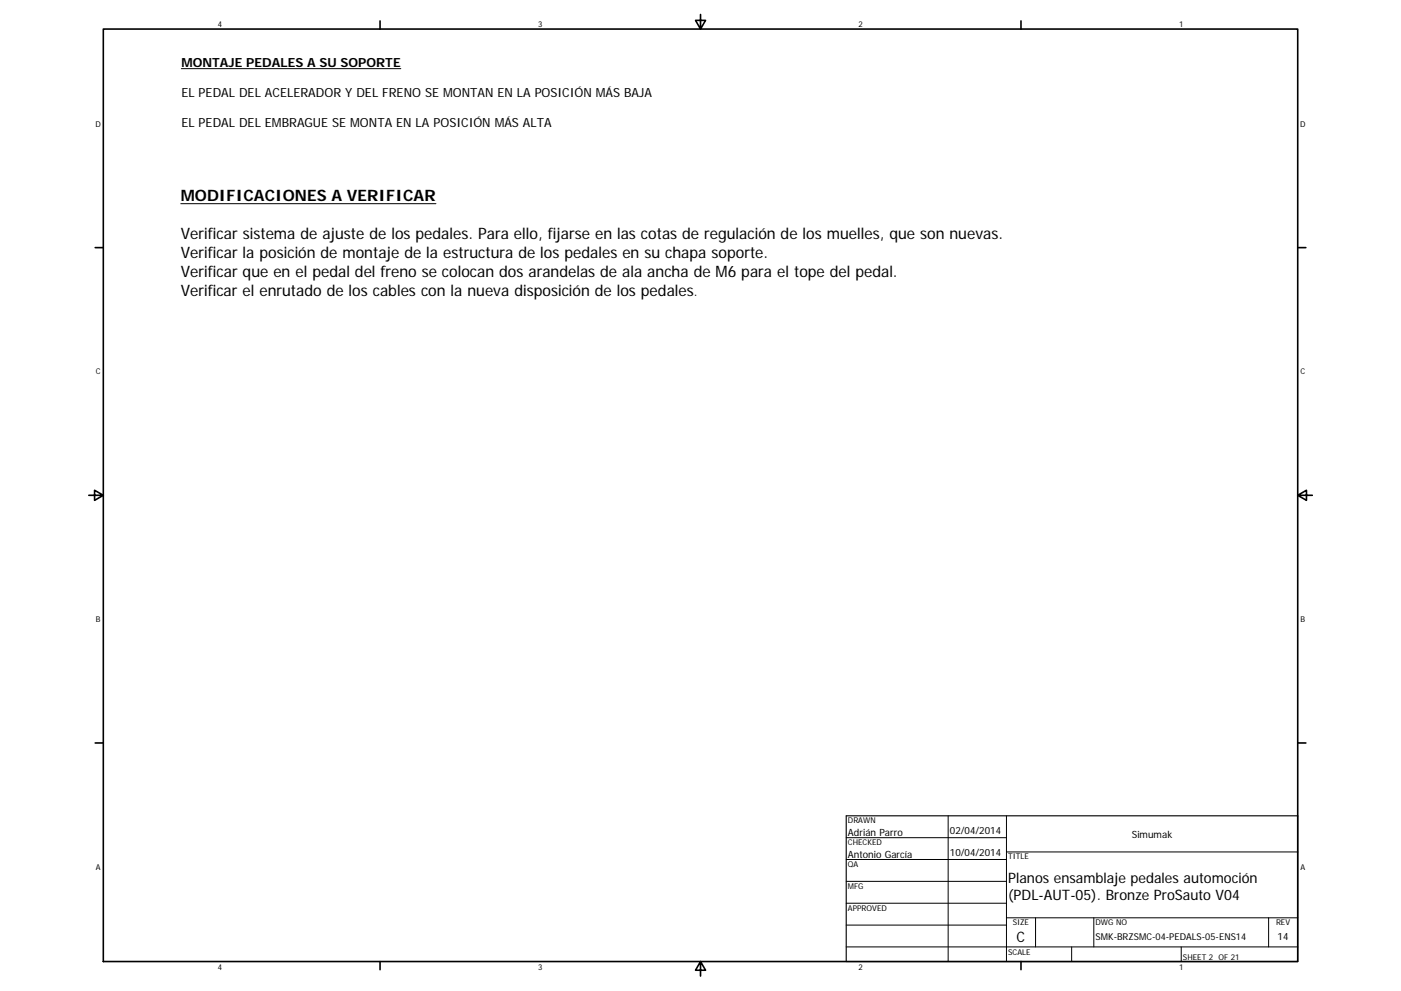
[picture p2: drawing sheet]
<svg xmlns="http://www.w3.org/2000/svg" width="594mm" height="420mm" viewBox="0 0 594 420" stroke-linecap="round" stroke-linejoin="round" font-family="sans-serif">
<defs><g id="words">
<g font-size="6.7">
<text x="76.7" y="85.3">MODIFICACIONES A VERIFICAR</text>
<text x="76.7" y="101.3">Verificar sistema de ajuste de los pedales. Para ello, fijarse en las cotas de regulación de los muelles, que son nuevas.</text>
<text x="76.7" y="109.3">Verificar la posición de montaje de la estructura de los pedales en su chapa soporte.</text>
<text x="76.7" y="117.3">Verificar que en el pedal del freno se colocan dos arandelas de ala ancha de M6para el tope del pedal.</text>
<text x="76.7" y="125.3">Verificar el enrutado de los cables con la nueva disposición de los pedales</text>
</g>
<g font-size="6.1">
<text x="427.5" y="374.4">Planos ensamblaje pedales automoción</text>
<text x="427.5" y="381.8">(PDL-AUT-05). Bronze ProSauto V04</text>
<text x="431.1" y="399.4">C</text>
</g>
<g font-size="5.3">
<text x="76.9" y="28.2">MONTAJE PEDALES A SU SOPORTE</text>
<text x="76.9" y="41.1">EL PEDAL DEL ACELERADORY DEL FRENO SE MONTAN EN LA POSICIÓN MÁS BAJA</text>
<text x="76.9" y="53.9">EL PEDAL DEL EMBRAGUE SE MONTA EN LA POSICIÓN MÁS ALTA</text>
<text x="294.2" y="125.3">.</text>
</g>
<g font-size="4.2">
<text x="402.8" y="353.7">02/04/2014</text>
<text x="359.5" y="354.3">Adrián Parro</text>
<text x="479.9" y="355.1">Simumak</text>
<text x="359.5" y="363.6">Antonio García</text>
<text x="402.8" y="363">10/04/2014</text>
<text x="541.8" y="398.7">14</text>
</g>
<text font-size="4" x="464.5" y="398.5">SMK-BRZSMC-04-PEDALS-05-ENS14</text>
<g font-size="3.4">
<text x="92.3" y="11.3">4</text>
<text x="228.2" y="11.3">3</text>
<text x="364.1" y="11.3">2</text>
<text x="499.9" y="11.3">1</text>
<text x="40.4" y="53.7">D</text>
<text x="551.4" y="53.7">D</text>
<text x="40.6" y="158.7">C</text>
<text x="551.5" y="158.7">C</text>
<text x="40.6" y="263.7">B</text>
<text x="551.5" y="263.7">B</text>
<text x="359.5" y="349.1">DRAWN</text>
<text x="359.5" y="358.4">CHECKED</text>
<text x="427.5" y="364.4">TITLE</text>
<text x="40.6" y="368.7">A</text>
<text x="359.5" y="367.7">QA</text>
<text x="551.5" y="368.7">A</text>
<text x="359.5" y="376.9">MFG</text>
<text x="359.5" y="386.2">APPROVED</text>
<text x="429.4" y="392.4">SIZE</text>
<text x="464.5" y="392.4">DWG NO</text>
<text x="541.1" y="392.3">REV</text>
<text x="427.5" y="404.7">SCALE</text>
<text x="501.6" y="406.8">SHEET 2 OF 21</text>
<text x="92.3" y="411.1">4</text>
<text x="228.2" y="411.1">3</text>
<text x="364.1" y="411.1">2</text>
<text x="499.9" y="411.1">1</text>
</g>
</g></defs>
<g fill="none" stroke="#000" stroke-width=".69">
<path d="M43.8 12.3h506.5v395.4h-506.5zM161.2 8.9v3.4M297 6.1v6.2l-2.1-3.7h4.3l-2.2 3.7M432.9 8.9v3.4M40.4 105h3.4M550.3 105h3.4M37.6 210h6.2l-3.7-2.1v4.2l3.7-2.1M550.3 210l3.7 2.1v-4.2l-3.7 2.1h6.2M40.4 315h3.4M550.3 315h3.4M161.2 407.7v3.4M297 407.7l2.2 3.7h-4.3l2.1-3.7v6.1"/>
<path d="M432.9 407.7v3.4"/>
</g>
<g fill="none" stroke="#000" stroke-width=".42">
<path d="M76.9 29.1h93.1M358.8 355.2h68M402.1 345.9v61.8M426.8 345.9v61.8M358.8 364.4h68M358.8 373.7h68M426.8 361.2h123.5M358.8 382.9h68M358.8 392.2h68M426.8 389.1h123.5M439.1 389.1v12.4M463.8 389.1v12.4"/>
<path d="M537.9 389.1v12.4M358.8 401.5h191.5M454.4 401.5v6.2M500.9 401.5v6.2"/>
</g>
<path d="M358.8 345.9h191.5v61.8h-191.5z" fill="none" stroke="#000" stroke-width=".48"/>
<path d="M76.7 86.4h108.1" fill="none" stroke="#000" stroke-width=".43"/>
<use href="#words"/>
</svg>
